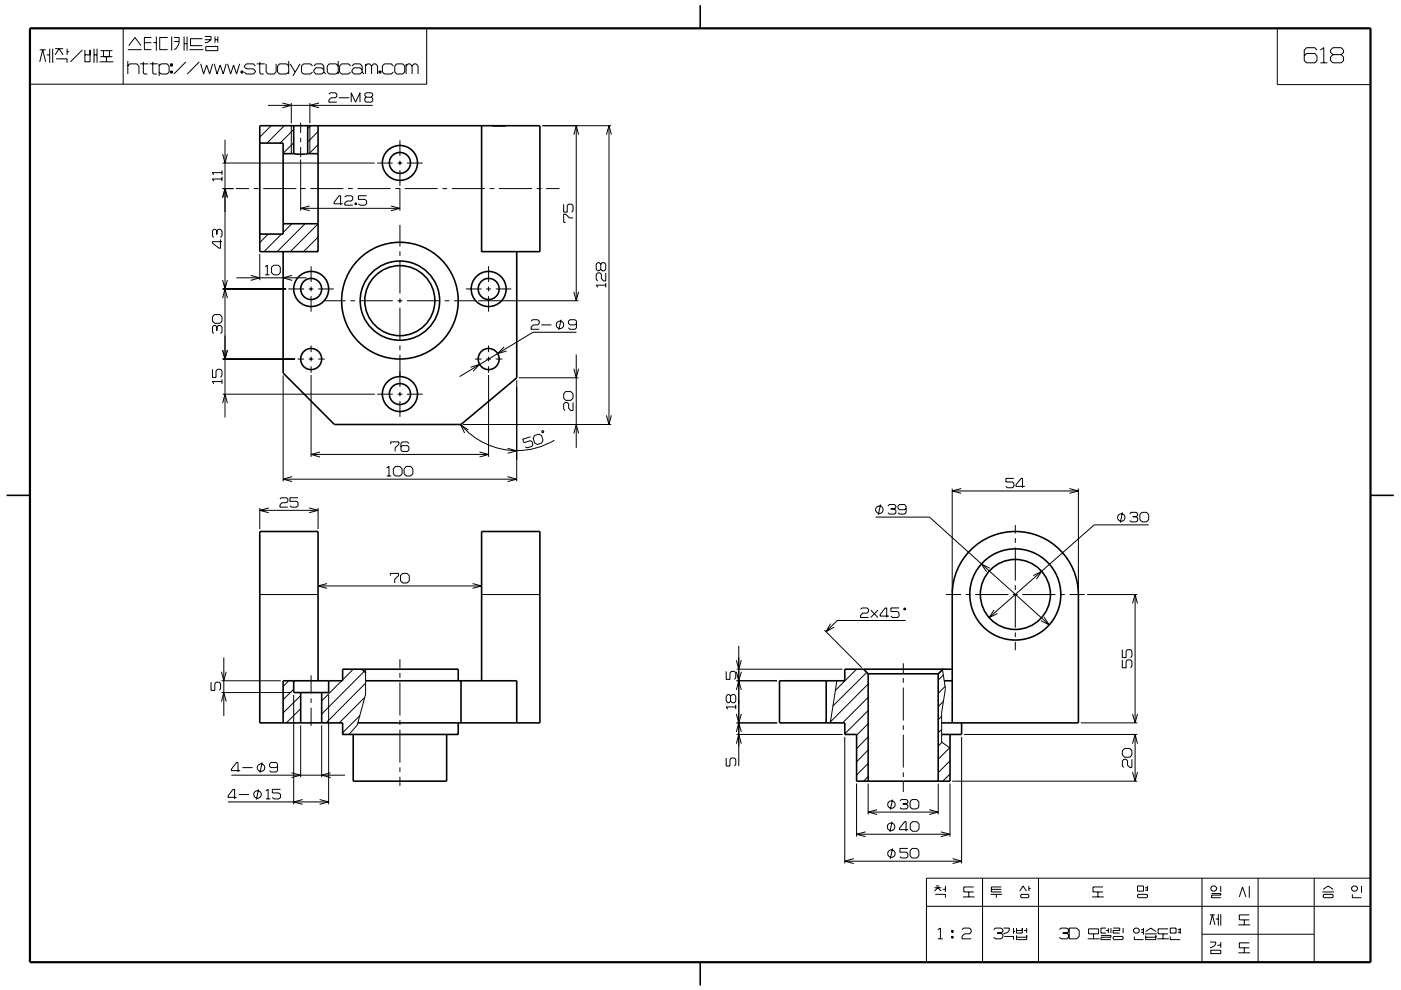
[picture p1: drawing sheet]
<svg xmlns="http://www.w3.org/2000/svg" width="297mm" height="210mm" viewBox="0 0 297 210" stroke-linecap="round" stroke-linejoin="round" font-family="sans-serif">
<g fill="none" stroke="#000" stroke-width=".21">
<path d="M6.3 6h84.2v11.9h-84.2zM8.4 10.6h1.3M8.4 13.1l.7-2.5 .6 2.5M9.9 11.6h.6M10.5 10.3v3M11.2 10.3v3M11.7 10.3h1.7M11.7 11.6l.8-1.3 .9 1.3M11.9 12.5h2.3v.8M14.2 10.3v1.3M14.2 11h.4M17.5 10.6l-2.6 2.5"/>
<path d="M18 11.6h1.1M18 10.6v2.5h1.1v-2.5M19.9 11.6h.7M19.9 10.3v3M20.6 10.3v3M21.1 13.1h2.9M21.3 10.7h2.5M21.3 12h2.5M21.9 10.7v1.3M22.6 12v1.1M23.2 10.7v1.3M26.1 6v11.9"/>
<path d="M27.1 10.5h3M27.1 14l.4-.5h1.5l.5 .5v1.7M27.1 13v2.7M27.3 9.7l1.3-1.7 1.3 1.7M29.7 13.5h1.8M30.4 13.1v2.4l.2 .2h.6M30.6 9.1h1.5M31.8 13.5h1.6M32.1 8h-1.5v2.5h1.5M32.4 13.1v2.4l.2 .2h.6M32.5 9.1h.6M33.1 7.7v3"/>
<path d="M33.7 14l.5-.5h1.2l.5 .5v1.3l-.5 .4h-1.2l-.5-.4M33.7 13.5v2.6M35.6 8h-1.7v2.5h1.7M36.2 13.5h.4v.5h-.4zM36.2 15.1h.4v.4h-.4zM36.4 13.5v.5M36.4 15.1v.4M36.4 7.7v3M36.9 8h1.1a2.28 2.28 0 0 1-1.1 2.5M36.9 8.8h1.1M39 7.7v3M39 9.3h.7"/>
<path d="M39.4 13.1l-2.5 2.6M39.7 7.7v3M40.2 10.5h2.9M42.2 13.1l-2.5 2.6M42.5 13.5l.7 2.2 .6-1.9 .6 1.9 .7-2.2M42.9 8.2h-2.5v1.5h2.5M43.4 7.7h1.3v.7M43.4 8.4h1.3M43.6 9.9h2.6v.8h-2.6zM44.7 8.4l-.8 .7h-.5M45.4 13.5l.6 2.2 .7-1.9 .6 1.9 .7-2.2M45.6 7.7v1.4"/>
<path d="M45.6 8.4h.6M46.2 7.7v1.4M48.3 13.5l.6 2.2 .6-1.9 .7 1.9 .6-2.2M51.1 15.1h.4v.4h-.4zM51.3 15.1v.4M54.1 14l-.4-.5h-1.5l-.4 .5v.2l.4 .4h1.5l.4 .5v.2l-.4 .4h-1.5l-.4-.4M54.4 13.5h1.7M55.1 13.1v2.4l.2 .2h.6M56.4 13.5v1.8l.5 .4h1.2l.4-.4v-1.8M61.2 14l-.5-.5h-1.4l-.5 .5v1.3l.5 .4h1.4l.5-.4M61.2 13v2.7M61.5 13.5l1.1 1.8"/>
<path d="M63.6 13.5l-1.5 2.6M66.3 14l-.5-.5h-1.5l-.4 .5v1.3l.4 .4h1.5l.5-.4M66.5 14l.5-.5h1.2l.5 .5v1.3M68.7 14.9l-.5-.5h-1.2l-.5 .5v.4l.5 .4h1.2l.5-.4M68.7 15.3l.4 .4M69.7 20l.3-.3h1.1l.3 .3v.4l-.3 .3h-.9l-.5 .5v.5h1.7M71.7 14l-.4-.5h-1.5l-.4 .5v1.3l.4 .4h1.5l.4-.4M71.7 13v2.7M74.3 14l-.4-.5h-1.5l-.4 .5v1.3l.4 .4h1.5l.4-.4M74.6 14l.5-.5h1.2l.5 .5v1.3M76.8 14.9l-.5-.5h-1.2l-.5 .5v.4l.5 .4h1.2l.5-.4M76.8 15.3l.4 .4"/>
<path d="M77.5 13.5v2.2M77.5 14l.4-.5h.5l.4 .5M78.8 14l.4-.5h.4l.4 .5v1.7M78.8 14v1.7M80.3 15.1h.5v.4h-.5zM80.6 15.1v.4M83.4 14l-.4-.5h-1.5l-.4 .5v1.3l.4 .4h1.5l.4-.4M84.1 13.5h1.3l.4 .5v1.3l-.4 .4h-1.3l-.4-.4v-1.3zM86.1 14l.4-.5h.4l.5 .5M86.1 13.5v2.2M87.4 14l.4-.5h.4l.4 .5v1.7M87.4 14v1.7"/>
<path d="M270.8 6h19.8v11.9h-19.8zM279.2 10.6l-.4-.5h-1.8l-.5 .5v2.3l.5 .4h1.8l.4-.4v-1.1l-.4-.5h-1.8l-.5 .5M279.9 13.3h1.5M279.9 10.6l.8-.5v3.2M282.6 11.6l-.5-.5v-.5l.5-.5h1.7l.6 .5v.5l-.6 .5M282.6 11.6l-.5 .5v.8l.5 .4h1.7l.6-.4v-.8l-.6-.5M282.6 11.6h1.7M47.1 36.1v1M47.1 37.5v.9M47.1 38h-2.1l.3 .4M47.1 36.6h-2.1l.3 .5M47.2 34.6h32.3"/>
<path d="M47.2 32.7l.5 1.9 .5-1.9M47.7 29.6v59M56.8 22.3h22.2M57.5 26.7l-2.4 2.4M59.9 21.8l1.9 .5-1.9 .6M60.3 26.7l-3.7 3.6M61.8 21.8v4.4M61.8 26.7v5.9M62.3 30.3l-2.3 2.2M62.3 27.5l-2.9 2.8M63.8 26v2.2M63.8 29.2v1"/>
<path d="M63.8 31.2v2.2M63.8 33.8v10.9M65.7 21.8v4.4M65.7 26.7v5.9M65.9 26.7l-.7 .6M67.4 30.7l-1.9 1.9M67.4 27.9l-2.2 2.2M67.6 21.8l-1.9 .5 1.9 .5M71.8 20.7h2.2M74.5 21.7v-2l.9 2 .9-2v2M77.6 20.6l-.3-.3v-.3l.3-.3h1.1l.3 .3v.3l-.3 .3M77.6 20.6l-.3 .3v.5l.3 .3h1.1l.3-.3v-.5l-.3-.3"/>
<path d="M77.6 20.6h1.1M80 34.6h3.3M84.3 34.6h1M84.8 39.9v4.8M84.8 29.8v3.3M84.8 34.1v.9M84.8 36.1v3.3M86.3 34.6h3.3M115 26.7h14.6M121.7 28.6l.5-1.9 .5 1.9M122.2 26.7v37.1M128.6 28.6l.5-1.9 .5 1.9"/>
<path d="M129.1 26.7v63.3M46 49l.3-.4h.4l.4 .4v1l-.4 .4M46 49l-.3-.4h-.4l-.3 .4v1l.3 .4M46 49v.7M46.7 50.8v1.9h-.3l-1.4-1.1v-.3h2.1M47.2 41.9l.5-1.9 .5 1.9M47.2 40h2.3M47.2 59.4l.5 1.9 .5-1.9M50 40h2.8M50.1 58.9h14.9M53.2 58.4l1.9 .5-1.9 .6M53.8 40h1"/>
<path d="M55.1 53.9v5.5M55.8 40h7M56.2 56.6l.5-.3v2M56.2 58.3h.9M56.9 49.6l-1.8 1.9M58 56.3h1l.4 .4v1.1l-.4 .5h-1l-.4-.5v-1.1zM59.7 49.7l-3.7 3.7M61.9 47.5l-1.9 1.8M61.9 58.4l-1.9 .5 1.9 .6M63.8 44.2h21M63.8 40h1M64.7 47.5l-5.9 5.9"/>
<path d="M65.7 43.7l-1.9 .5 1.9 .5M65.8 40h7M66 56.5v3.3M67.4 47.5l-5.8 5.9M67.4 53.1l-.2 .3M67.4 50.3l-3.1 3.1M72.7 43.2h-1.9v-.3l1.1-1.4h.3v2M73.1 41.8l.3-.3h1.1l.3 .3v.5l-.3 .3h-.9l-.5 .4v.5h1.7M73.8 40h1M75.3 43h.3v.4h-.3zM75.4 43v.4M75.8 40h7"/>
<path d="M77.7 41.5h-1.7v.8h1.4l.3 .3v.6l-.3 .3h-1.1l-.3-.3M82.9 43.7l1.9 .5-1.9 .5M83.8 40h1M84.8 47.7v4.6M84.8 53.3v1M84.8 55.3v7M85.8 40h7M93.8 40h1M95.8 40h7M103.6 56.5v3.3M103.8 40h1M105.8 40h7"/>
<path d="M113.8 40h1M115.8 40h2.8M119.5 43.3v1.7h.8v-1.4l.3-.3h.6l.3 .3v1.1l-.3 .3M121.5 46.2h-.8l-.8-.8h-.4v1.8h.4M127.4 56l.3-.3h.4l.3 .3v1.1l-.3 .3h-.4l-.3-.3M127.4 56l-.4-.3h-.3l-.3 .3v1.1l.3 .3h.3l.4-.3M127.4 56v1.1M128.4 57.9v1.7h-.4l-.5-.5v-.9l-.3-.3h-.5l-.3 .3v1.1l.3 .3M45 78.3v1.7h.8v-1.4l.3-.3h.6l.4 .3v1.1l-.4 .3M45.5 66.7h1.1l.5 .5v.9l-.5 .5h-1.1l-.5-.5v-.9zM46 69.3l.3-.3h.4l.4 .3v1.1l-.4 .3M46 69.3l-.3-.3h-.4l-.3 .3v1.1l.3 .3"/>
<path d="M46 69.3v.8M47.2 63.2l.5-1.9 .5 1.9M47.2 74.2l.5 2 .5-2-.5 2-.5-2M47.2 76.2h15.4M47.2 61.3h13.5M60 79.6v22.5M61.1 61.3h3.4M63.1 76.2h1.4M65.4 76.2h1.1M65.4 61.3h1.1M66 60.8v1M66 62.8v3.3"/>
<path d="M66 73.3v1.4M66 75.6v1.1M66 77.7v1.4M66 79.5v17.4M67.5 76.2h1.4M67.5 61.3h3.3M68.7 63.8h4.6M74.3 63.8h1M76.3 63.8h7M84.3 63.8h1M84.8 63.3v1M84.8 65.3v7"/>
<path d="M84.8 73.3v1M84.8 75.3v6.8M86.3 63.8h7M94.3 63.8h1M96.3 63.8h4.6M98.8 61.3h3.3M99.8 77.9l1.9-.6-1.4 1.4M100.7 76.2h1.4M101.4 63.8h21.2M103.1 76.2h1M103.1 61.3h1M103.6 60.8v1"/>
<path d="M103.6 62.8v3.3M103.6 73.3v1.4M103.6 75.6v1.1M103.6 77.7v1.4M103.6 79.5v17.4M105.1 76.2h1.4M105.1 61.3h3.3M106.9 73.6l-1.4 1.4 1.9-.5M112.6 68.1l.3-.3h1.1l.3 .3v.5l-.3 .3h-.9l-.5 .5v.4h1.7M114.8 68.9h2.1M119 67.8l-.5 2.2M121.7 78.2l.5 1.9 .5-1.9"/>
<path d="M121.7 61.9l.5 1.9 .5-1.9M122.2 75.2v19.8M122.2 70.5h-9.2l-15.6 9.4M122.2 68.6l-.3 .3h-1.1l-.3-.3v-.5l.3-.3h1.1l.3 .3v1.4l-.3 .3h-1.1l-.3-.3M128.4 60.5h-2l.3 .5M128.4 60v1M47.1 80.9h-2.1l.3 .5M47.1 80.5v.9M47.2 83.6h32.3M47.2 85.5l.5-1.9 .5 1.9M66 96.4h37.6M67.9 95.9l-1.9 .5 1.9 .5"/>
<path d="M80 83.6h3.3M82 99.3l.5-.4v2.1M82.8 94.2v-.5h1.8v.5l-.8 .8v.8M83.9 98.9h.9l.5 .5v1.1l-.5 .5h-.9l-.5-.5v-1.1zM84.3 83.6h1M84.8 83.1v1M84.8 85.1v3.3M86.1 98.9h1l.4 .5v1.1l-.4 .5h-1l-.4-.5v-1.1zM86.3 83.6h3.3M86.7 94.1l-.3-.4h-1.1l-.3 .4v1.4l.3 .3h1.1l.3-.3v-.7l-.3-.3h-1.1l-.3 .3M97.7 90.1a15.5 15.5 0 0 0 19.8 3.3M98.2 90h31.4"/>
<path d="M99.3 91.2l-1.6-1.1 .8 1.8M101.7 95.9l1.9 .5-1.9 .5M107.6 95.1l2 .5-2 .5M109.6 80.6v21.5M110 80.1h12.6M112.5 92.6l-1.7 .6 .3 .7 1.3-.4 .4 .2 .2 .6-.2 .4-1 .3-.4-.2M113.3 92.4l.9-.3 .6 .3 .3 1-.3 .6-.8 .3-.6-.3-.4-1zM114.9 91.4h.4l-.1 .3h-.3zM119.9 83.1h1.1l.5 .4v1l-.5 .4h-1.1l-.4-.4v-1zM121.5 85.4v1.7h-.5l-.4-.5v-.9l-.3-.3h-.5l-.3 .3v1.1l.3 .3M121.7 91.9l.5-1.9 .5 1.9M128.6 88.1l.5 1.9 .5-1.9"/>
<path d="M55.1 108.2h12.3M55.1 107.7v4.5M57 107.7l-1.9 .5 1.9 .5M59.3 105.9l.3-.3h1.1l.3 .3v.4l-.3 .3h-.9l-.5 .5v.5h1.7M60 101.6h49.6M61.9 101.1l-1.9 .5 1.9 .5M63.2 105.6h-1.7v.7h1.4l.3 .3v.7l-.3 .3h-1.1l-.3-.3M65.5 107.7l1.9 .5-1.9 .5M67.4 107.7v4.5M82 101h.9M107.6 101.1l2 .5-2 .5M185.6 109.7h11.5l25.4 22.8"/>
<path d="M185.7 107.8a.8 .8 0 0 0 .7 1.1 .8 .8 0 0 0 .8-1.1M185.8 107.7a.78 .78 0 0 1 .7-.4 .78 .78 0 0 1 .7 .4M185.8 107.7l-.1 .1M186.7 107l-.5 2.2M187.2 107.7v.1M188.3 107.4l.2-.4h1.2l.2 .4v.2l-.2 .3M188.8 107.9h.9M189.7 107.9l.2 .4v.4l-.2 .3h-1.2l-.2-.3M192.1 107.8l-.3 .3h-1.1l-.3-.3v-.4l.3-.4h1.1l.3 .4v1.3l-.3 .3h-1.1l-.3-.3M201.9 103.6v22M201.9 104.1h26.7M203.8 103.6l-1.9 .5 1.9 .5"/>
<path d="M215 101.5h-1.7v.7h1.4l.3 .3v.7l-.3 .3h-1.1l-.3-.3M215.3 111.4v1.8M215.3 114.1v1M215.3 116.1v7M217.3 103.2h-1.9v-.3l1.1-1.4h.3v2M226.7 103.6l1.9 .5-1.9 .5M228.6 103.6v22M237 109.4h.1M238 108.7l-.5 2.2M239.5 109l.3-.3h1.1l.3 .3v.3l-.3 .3M240.2 109.6h.7M240.9 109.6l.3 .3v.5l-.3 .3h-1.1l-.3-.3"/>
<path d="M241.7 109.1l.4-.4h1l.4 .4v1.1l-.4 .5h-1l-.4-.5zM243.5 111.3h-11.5l-22.3 19.7M47.5 139.4v12.4M55.1 126.1h12.3M67.4 124.3h34.7M69.3 123.8l-1.9 .5 1.9 .5M82.8 122.1v-.5h1.7v.5l-.8 .8v.7M84.8 139.8v2M85.4 121.6h.9l.5 .5v1.1l-.5 .4h-.9l-.5-.4v-1.1zM100.2 123.8l1.9 .5-1.9 .5M102.1 126.1h12.4M156.6 137v25.5"/>
<path d="M174.8 133.6l7.9 8M176.1 132.3l-1 1.7 1.8-1M182.5 129.2l.2-.3h1.2l.2 .3v.5l-.2 .3h-1l-.4 .5v.5h1.6M184.6 129.4l1.5 1.6M186.1 129.4l-1.5 1.6M188.5 130.7h-1.9v-.4l1.1-1.4h.3v2.1M190.6 128.9h-1.7v.8h1.4l.3 .3v.7l-.3 .3h-1.1l-.3-.3M191.8 128.9l.2 .2-.1 .3-.3-.2zM192 131.6h-14.5l-2.4 2.4M200.5 126.1h3.3M204.8 126.1h1M206.8 126.1h7"/>
<path d="M209.8 120.5l-1.7-.9 1.1 1.7M210.8 129.4l-1.1 1.6 1.8-.9M214.8 126.1h1M215.3 124.1v1M215.3 126.1v7M215.3 134.1v1M215.3 136.1v1.8M216.7 126.1h7.1M219.1 122.1l1.7-.9-1 1.6M221.4 130.9l1.1 1.6-1.8-.8M224.7 126.1h1.1M226.8 126.1h3.2"/>
<path d="M230.5 126.1h10.6M238 137.8v1.7h.8v-1.4l.3-.3h.6l.3 .3v1.1l-.3 .3M238 140v1.6h.8v-1.4l.3-.2h.6l.3 .2v1.1l-.3 .3M240.1 128l.6-1.9 .5 1.9M240.7 126.1v27.2M44.7 144.7v1.7h.8v-1.4l.3-.3h.7l.3 .3v1.1l-.3 .3M46.9 142.5l.6 1.9 .5-1.9M46.9 146.9h14.9M46.9 144.4h12.6M46.9 148.8l.6-1.9 .5 1.9M61.2 144.4l-1.2 1.2M62.3 147.4v23.2"/>
<path d="M62.3 146.2l-2.3 2.2M63.8 153.1l-.3 .2M63.8 150.3l-3.1 3M63.8 147.5l-3.8 3.7M63.8 153.8v11.1M66 143.3v3.8M66 148.1v1M66 150.1v3.9M68.2 153.8v11.1M69.7 147.4v23.2M72.4 144.4l-4.2 4.3M74.9 141.9l-2.3 2.3"/>
<path d="M76.3 151.8l-3.7 3.6M77.2 142.4l-9 9.1M77.3 147.9l-5.4 5.4M77.5 144.9l-8.4 8.4M77.5 141.9v5.4l-1.8 6.5-1.7 2M84.8 142.7v1.1M84.8 144.7v7.1M84.8 152.7v1.1M84.8 154.8v6.9M154 142.4v1.7h.8v-1.4l.3-.3h.6l.3 .3v1.1l-.3 .3M154.9 147.7l-.3-.4h-.3l-.3 .4v1l.3 .4h.3l.3-.4M154.9 147.7l.3-.4h.5l.3 .4v1l-.3 .4h-.5l-.3-.4"/>
<path d="M154.9 147.7v1M156 149.5v.9M156 149.9h-2l.3 .5M156.1 146.3l.5-1.9 .6 1.9M156.1 142.5l.5 1.9 .6-1.9M156.1 155.2l.5-1.9 .6 1.9M156.1 151.4l.5 1.9 .6-1.9M156.1 140l.5 1.9 .6-1.9M156.1 157.7l.5-1.9 .6 1.9M156.2 144.4h8.6M156.2 153.3h8.6M156.2 155.8h22.4"/>
<path d="M156.2 141.9h22.4M177.4 144.4l-1.4 8.9M179.1 156.3v26.8M181.6 141.9l-4.5 4.6M183.8 142.6l-7.2 7.2M184.1 145.1l-8 8M184.1 159.1l-2.5 2.5M184.1 156.3l-2.5 2.5M184.1 153.5l-2.5 2.4M184.1 150.7l-5 5M184.1 147.9l-5.5 5.4M191.5 140.7v2.1"/>
<path d="M191.5 143.8v1M191.5 145.8v7M191.5 153.8v1M191.5 155.8v7M199.6 154.7l-.7 .7M199.6 151.9l-.7 .8M199.7 157.4l-.8 .8M199.8 141.9l.6 4.2-.8 5v6.3l1.8 1.3M200 148.8l-1.1 1.1M200 143.2l-1.1 1M200.4 145.6l-1.5 1.5M201.3 158.6l-2.4 2.4"/>
<path d="M203.9 156.3v26.8M204.4 155.8h36.7M229.1 153.3h12M238 159.2l.5-.5h1l.5 .5v.9l-.5 .5h-1l-.5-.5zM240.1 151.4l.6 1.9 .5-1.9M240.1 157.7l.6-1.9 .5 1.9M240.7 155.8v9.9M48.3 170.1h21.4M49.1 164.4h24M50.2 169.1h-1.9v-.3l1.1-1.4h.3v2.1M50.6 168.5h2.2M50.9 163.4h-1.8v-.3l1.1-1.4h.3v2"/>
<path d="M51.4 162.8h2.1M54.8 167.4l-.4 2.2M55.6 161.7l-.5 2.2M56.4 167.7l.5-.3v2.1M56.4 169.5h.9M58.8 162.5l-.2 .3h-1.2l-.2-.3v-.5l.2-.3h1.2l.2 .3v1.4l-.2 .3h-1.2l-.2-.3M59.5 167.4h-1.8v.8h1.4l.4 .3v.6l-.4 .4h-1l-.4-.4M61.8 163.9l1.9 .5-1.9 .5M64.2 169.6l-1.9 .5 1.9 .5M67.8 169.6l1.9 .5-1.9 .5M70.1 163.9l-1.9 .5 1.9 .5M84.8 162.8v.9"/>
<path d="M84.8 164.8v1.9M154 160.8v1.7h.8v-1.4l.3-.3h.6l.3 .3v1.1l-.3 .3M181.6 166.2v11.3M181.6 176.9h19.8M183.5 176.4l-1.9 .5 1.9 .6M184.1 164.7l-1 1M184.1 161.9l-2.5 2.5M184.1 166.2v6.6M184.1 172.2h14.8M186 171.7l-1.9 .5 1.9 .6M189.1 174.3l-.4 2.1M189.2 180l-.4 2.2"/>
<path d="M189.2 169.6l-.4 2.1M190.8 169.9l.3-.3h1.1l.3 .3v.3l-.3 .3M191.4 170.5h.8M191.5 163.8v1M191.5 165.8v2.2M192.2 170.5l.3 .3v.5l-.3 .3h-1.1l-.3-.3M192.5 180h-1.7v.8h1.4l.3 .3v.6l-.3 .3h-1.1l-.3-.3M192.6 176h-1.9v-.3l1.1-1.4h.3v2M193.4 180h1l.4 .4v1.1l-.4 .5h-1l-.4-.5v-1.1zM193.4 169.6h.9l.5 .4v1.2l-.5 .4h-.9l-.4-.4v-1.2zM193.5 174.3h.9l.5 .4v1.1l-.5 .5h-.9l-.5-.5v-1.1zM197 171.7l1.9 .6-1.9 .5"/>
<path d="M198.9 166.2v6.6M199.5 176.4l1.9 .5-1.9 .6M201.4 164.2l-1.5 1.5M201.4 161.4l-2.5 2.5M201.4 166.2v11.3M201.9 165.7h39.2M240 161v1.8h-.5l-.4-.5v-.9l-.3-.4h-.5l-.3 .4v1.1l.3 .3M240.1 163.8l.6 1.9 .5-1.9M179.1 182.7h24.8M181 182.1l-1.9 .6 1.9 .5M188.3 180.7h.1M196.4 186.3h94.2v17.8h-94.2z"/>
<path d="M196.4 192.2h94.2M198.1 188.3h1.5M198.1 189l.7-.7 .8 .7M198.3 189.7h2.1v.7M198.5 187.9h.7M198.8 197.2l.6-.4v2.3M198.8 199.1h1.1M199.9 188.6h.5M200.4 187.9v1.3M201.8 198.6h.3v.4h-.3zM201.8 197.4h.3v.3h-.3zM201.9 197.4v.3"/>
<path d="M201.9 198.6v.4M202 182.1l1.9 .6-1.9 .5M204 197.2l.3-.4h1.2l.4 .4v.5l-.4 .4h-1l-.5 .5v.5h1.9M204.2 190.2h2.4M205.4 189.2v1M206.5 188.1h-2.2v1.1h2.2M208.3 186.3v17.8M210 189.7h2.5M210.2 188.6h2.1M210.7 197.2l.3-.4h1.3l.3 .4v.4l-.3 .3M211.2 189.7v.7M211.4 197.9h.9"/>
<path d="M212.3 197.9l.3 .3v.6l-.3 .3h-1.3l-.3-.3M212.3 188.1h-2.1v1.1h2.1M212.8 196.8h1.2a1.11 1.11 0 0 1-1.2 1.3M212.9 198.6h2v.7M214.9 196.8v1.3M214.9 197.6h.3M215.5 197.4h1.2M215.5 196.8v1.1h1.2v-1.1M215.5 198.4v.9h2.2v-.9M215.5 198.8h2.2M216.2 189l.7-1.1 .7 1.1M216.6 189.7h1.4l.1 .2v.3l-.1 .2h-1.4l-.2-.2v-.3z"/>
<path d="M217.1 197.4h.6M217.7 196.8v1.1M218.1 187.9v1.1M218.1 188.5h.4M220.2 186.3v17.8M224.6 197.2l.4-.4h1.2l.4 .4v.4l-.4 .3M225.3 197.9h.9M226.2 197.9l.4 .3v.6l-.4 .3h-1.2l-.4-.3M226.7 196.8h1.6l.5 .6v1.2l-.5 .5h-1.6zM230.6 199.1h2.5M230.8 197h2.1v1.1h-2.1zM231.6 190.2h2.4"/>
<path d="M231.9 198.1v1M232.8 189.2v1M233.4 198.4h2.1v.4h-2.1v.5h2.1M233.8 188.1h-2.1v1.1h2.1M234.5 197.4h.5M234.5 196.8h-1.1v1.1h1.1M235 196.8v1.1M235.5 196.8v1.1M236 196.8h1.4v.6h-1.4v.5h1.4M236.2 198.6h1.7l.2 .2v.3l-.2 .2h-1.7l-.2-.2v-.3zM238.1 196.8v1.1M240.3 197.2l.4-.4h.5l.4 .4v.4l-.4 .3h-.5l-.4-.3z"/>
<path d="M240.5 198.6v.7h1.9M241.2 187.9h1.2v1.1h-1.2zM241.2 189.9l.2-.2h1.7l.2 .2v.3l-.2 .2h-1.7l-.2-.2zM241.9 197.2h.5M241.9 197.7h.5M242.4 196.8v1.4M242.7 198.1h2.5M242.8 188.3h.5M242.8 188.8h.5M242.9 198.4v.9h2.2v-.9M242.9 198.8h2.2M242.9 197.6l1.1-.8 1.1 .8"/>
<path d="M243.3 187.9v1.1M245.4 199.1h2.4M246.6 198.1v1M247.6 197h-2.1v1.1h2.1M248.1 198.6v.7h2.1M248.1 196.8h1.2v1.1h-1.2zM249.7 197.7h.5M249.7 197.2h.5M250.2 196.8v1.3M254.8 198.2h23.8M254.8 186.3v17.8M256.5 199.8h1.3a1.17 1.17 0 0 1-1.3 1.2"/>
<path d="M256.5 194h1.1M256.5 196.2l.5-2.2 .6 2.2M256.9 189.5h1.9v.4h-1.9v.5h1.9M257 187.9h.6l.3 .4v.3l-.3 .4h-.6l-.3-.4v-.3zM257.8 194.9h.5M258.3 193.9v2.4M258.8 187.9v1.3M258.8 199.8v1.2M258.8 193.9v2.4M262.5 196.2h2.5M262.8 190.2l.6-2.1 .8 2.1M263.8 195.1v1.1"/>
<path d="M264.9 187.9v2.5M264.9 194h-2.1v1.1h2.1M264.9 200h-2.1v1h2.1M266.7 186.3v17.8M278.6 186.3v17.8M280.4 189.2h2.4M280.5 189.9l.2-.2h1.8l.2 .2v.3l-.2 .2h-1.8l-.2-.2zM280.5 188.6l1.1-.7 1.1 .7M286.7 189.7v.7h2M286.9 187.9h.5l.4 .4v.3l-.4 .4h-.5l-.3-.4v-.3zM288.7 187.9v1.5M256.7 201.5h2.1v.8h-2.1z"/>
<path d="M258.1 200.5h.7M262.5 202.1h2.5M263.8 201v1.1"/>
<circle cx="118.7" cy="68.9" r=".81"/>
<circle cx="237.7" cy="109.8" r=".8"/>
<circle cx="54.6" cy="168.5" r=".81"/>
<circle cx="55.3" cy="162.8" r=".79"/>
<circle cx="188.9" cy="175.4" r=".81"/>
<circle cx="189" cy="170.6" r=".8"/>
<circle cx="189" cy="181.1" r=".8"/>
</g>
<g fill="none" stroke="#000" stroke-width=".34">
<path d="M148.5 1.1v4.9M55.1 30.3h4.9M60 30.3v19.3M60 32.6h2.3M62.3 26.7v5.9M62.3 32.6l.9 .1 2-.1M65.2 26.7v5.9M65.2 32.6h2.2M67.4 26.7v26.7h-12.3v-26.7h59.4v26.7h-12.4v-26.7M104.4 26.7h2.9M55.1 49.6h4.9M60 53.4v25.7l10.9 10.9h26.8l11.9-9.9v-26.7"/>
<path d="M60 47.5h7.4M1.4 105.1h4.9M290.6 105.1h4.9M62.3 144.4v2.5h7.4v-2.5M63.8 146.9v6.4M67.4 144.4v-31.7h-12.3v40.6h17.5v2.5h24.6v-2.5M68.2 146.9v6.4M76.7 141.9l.8 .8M77.5 144.4h32.1v8.9M94.7 155.8v9.9h-19.8v-9.9M97.2 144.4v-2.5h-24.6v2.5h-12.6v8.9M97.7 144.4v8.9"/>
<path d="M102.1 144.4v-31.7h12.4v40.6h-38.6M175.2 144.4v8.9M183.1 141.9l1 1M184.1 142.9h14.8M184.1 142.9v22.8M198.9 142.9v22.8M199.6 153.3h29v-27.2a13.4 13.4 0 0 0-13.3-13.4 13.4 13.4 0 0 0-13.4 13.4v27.2M199.9 142l-1 .9M200.2 144.4h1.7M201.9 141.9h-22.8v2.5h-13.8v8.9h13.8v2.5h2.5v9.9h19.8v-9.9M203.9 153.3v2.5h-4.3M148.5 204.1v4.9"/>
<circle cx="84.8" cy="34.6" r="3.7"/>
<circle cx="84.8" cy="34.6" r="2.23"/>
<circle cx="66" cy="61.3" r="2.23"/>
<circle cx="66" cy="76.2" r="2.23"/>
<circle cx="66" cy="61.3" r="3.7"/>
<circle cx="84.8" cy="63.8" r="7.4"/>
<circle cx="84.8" cy="63.8" r="12.4"/>
<circle cx="84.8" cy="63.8" r="8.4"/>
<circle cx="103.6" cy="61.3" r="3.7"/>
<circle cx="103.6" cy="76.2" r="2.23"/>
<circle cx="103.6" cy="61.3" r="2.23"/>
<circle cx="84.8" cy="83.6" r="3.7"/>
<circle cx="84.8" cy="83.6" r="2.23"/>
<circle cx="215.2" cy="126.1" r="9.7"/>
<circle cx="215.3" cy="126.1" r="7.4"/>
</g>
<path d="M6.4 6h284.2v198.1h-284.3z" fill="none" stroke="#000" stroke-width=".47"/>
</svg>
